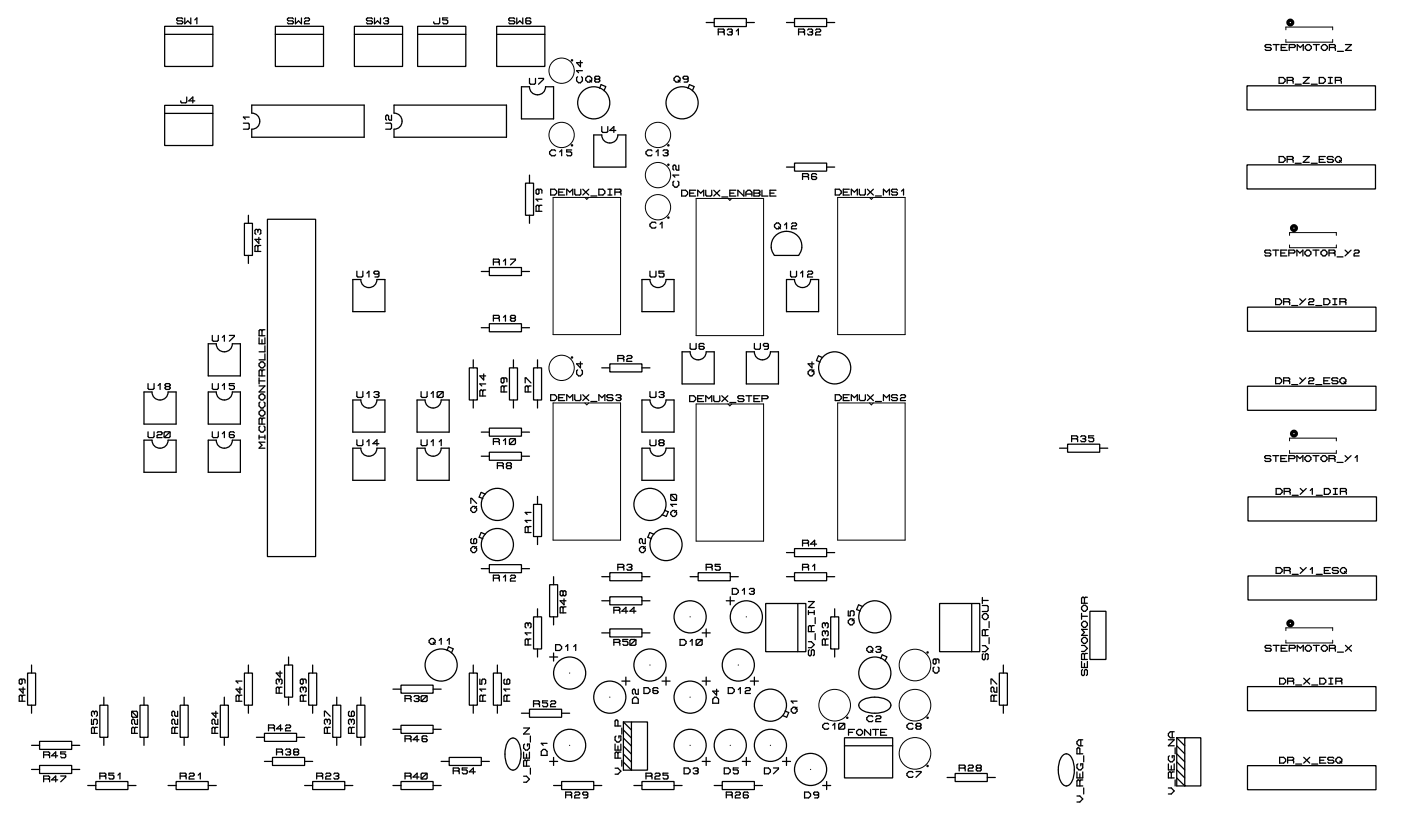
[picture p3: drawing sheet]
<svg xmlns="http://www.w3.org/2000/svg" width="222mm" height="130mm" viewBox="0 0 222 130" stroke-linecap="round" stroke-linejoin="round" font-family="sans-serif">
<g fill="none" stroke="#000" stroke-width=".2">
<path d="M26 4.2h7.7v6.3h-7.7zM26 16.7h7.7v6.3h-7.7zM26 5.4h7.7M26 17.9h7.7M28.9 3l-.2-.2h-.6l-.2 .2 .2 .3h.6l.2 .1-.2 .4h-.6l-.2-.2M29.2 2.8v1l.5-.5 .5 .5v-1M29.5 15.3v.8l-.1 .2h-.7l-.1-.4M30.8 15.9h-1l.7-.6v1M30.8 3.1l.3-.3v1M38.5 19.5h.7l.2 .1v.7l-.2 .1h-.7M39.4 18.5h-.9l.3 .3M39.8 16.6h17.8v5.1h-17.8v-1.3a1.27 1.27 0 0 0 1.3-1.2 1.27 1.27 0 0 0-1.3-1.3z"/>
<path d="M43.5 4.2h7.7v6.3h-7.7zM43.5 5.4h7.7M46.4 3l-.2-.2h-.6l-.2 .2 .2 .3h.6l.2 .1-.2 .4h-.6l-.2-.2M46.7 2.8v1l.5-.5 .5 .5v-1M48.1 3l.2-.2h.5l.1 .2-.1 .3h-.5l-.2 .1v.4h.8M56 4.2h7.7v6.3h-7.7zM56 5.4h7.7M58.9 3l-.2-.2h-.6l-.2 .2 .2 .3h.6l.2 .1-.2 .4h-.6l-.2-.2M59.2 2.8v1l.5-.5 .5 .5v-1M60.6 3l.2-.2h.5l.1 .2-.1 .3M61 3.3h.3M61 19.5h.7l.2 .1v.7l-.2 .1h-.7"/>
<path d="M61.3 3.3l.1 .1-.1 .4h-.5l-.2-.2M61.9 18.2v.8h-.3l-.2-.2v-.4l-.1-.2-.3 .2v.4l.1 .2M62.3 16.6h17.8v5.1h-17.8v-1.3a1.27 1.27 0 0 0 1.3-1.2 1.27 1.27 0 0 0-1.3-1.3zM66 4.2h7.7v6.3h-7.7zM66 5.4h7.7M69.5 2.8v.8l-.1 .2h-.7l-.1-.4M70.8 2.8h-.8v.3h.6l.2 .2v.3l-.2 .2h-.4l-.2-.2M78.5 4.2h7.7v6.3h-7.7zM78.5 5.4h7.7M81.4 3l-.2-.2h-.6l-.2 .2 .2 .3h.6l.2 .1-.2 .4h-.6l-.2-.2M81.7 2.8v1l.5-.5 .5 .5v-1M82.5 13.7h1.2a1.27 1.27 0 0 0 1.3 1.3 1.27 1.27 0 0 0 1.3-1.3h1.2v5.1h-5z"/>
<path d="M83.7 12.4v.8l.2 .1h.6l.2-.1v-.8M83.9 3l-.1-.2h-.5l-.2 .2v.6l.2 .2h.5l.1-.2-.1-.3h-.7M85.2 12.4h.7v.1l-.7 .8M91.3 12.1l-.1 .2v.5l.3 .3h.3l.3-.3v-.5l-.2-.2M91.8 9.6v.9l-.6-.6h.9M92.1 11.2h-.9l.3 .3M92.6 12.4l.3-.3h.4l.3 .3v.3l-.3 .3h-.4l-.3-.3zM93.3 12.7l.3 .3M94.2 12.5l-.2-.1 .2-.3h.5l.1 .1-.1 .3M94.2 12.5l-.2 .2 .2 .3h.5l.1-.2-.1-.3M94.2 12.5h.5M95.8 13.7l-.8-.3-.2 .6"/>
<path d="M95.8 13.7l-.3 .6M106.6 12.4l.3-.3h.3l.3 .3v.3l-.3 .3h-.3l-.3-.3zM107.2 12.7l.3 .3M108.8 12.4l-.2 .1h-.4l-.2-.3 .2-.1h.4l.2 .1v.6l-.2 .2h-.4M109.7 13.7l-.7-.3-.2 .6M109.8 13.7l-.3 .6M111.7 3.6h1.2M112.9 2.9h5.1v1.3h-5.1zM113.6 5.1h.8M114.4 5.1l.1-.2-.1-.3h-.8v.9M114.4 5.1l.1 .1v.3M115 4.7l.2-.1h.4l.2 .1-.2 .4"/>
<path d="M115.3 5.1h.3M115.6 5.1l.2 .1-.2 .3h-.4l-.2-.1M116.4 4.9l.4-.3v.9M118 3.6h1.3M124.4 3.6h1.2M125.6 2.9h5.1v1.3h-5.1zM126.3 5.1h.8M127.1 5.1l.1-.2-.1-.3h-.8v.9M127.1 5.1l.1 .1v.3M127.7 4.7l.2-.1h.4l.2 .1-.2 .4M128 5.1h.3M128.3 5.1l.2 .1-.2 .3h-.4l-.2-.1"/>
<path d="M129 4.7l.1-.1h.5l.2 .1-.2 .4h-.5l-.1 .1v.3h.8M130.7 3.6h1.3M197.2 13.6h20.3v3.8h-20.3zM201 7.2l-.2-.2h-.6l-.1 .2 .1 .3h.6l.2 .2-.2 .3h-.6l-.1-.2M201.3 7h1M201.8 7v1M202.3 12.2h.6l.3 .4v.3l-.3 .3h-.6zM202.6 7.5h.6M203.5 12.7h.8M203.5 7h-.9v1h.9M203.9 7.5h.8l.1-.3-.1-.2h-.8v1M204.3 12.7l.2-.1-.2-.4h-.8v1"/>
<path d="M204.3 12.7l.2 .2v.3M204.8 13.3h1M205.1 8v-1l.5 .5 .5-.5v1M206.1 12.2h.9l-.9 1h.9M206.4 7.4l.3-.4h.3l.4 .4v.3l-.4 .3h-.3l-.3-.3zM207.3 13.3h1M207.7 7h.9M208.2 7v1M208.6 12.2h.7l.3 .4v.3l-.3 .3h-.7zM208.9 7.4l.4-.4h.3l.3 .4v.3l-.3 .3h-.3l-.4-.3zM210 12.2h.7M210 13.2h.7"/>
<path d="M210.2 7.5h.8M210.4 12.2v1M211 7.5l.2-.1-.2-.4h-.8v1M211 7.5l.2 .2v.3M211.2 12.7h.7M211.5 8.1h.9M211.9 12.7l.2-.1-.2-.4h-.7v1M211.9 12.7l.2 .2v.3M212.8 7h.9l-.9 1h.9M38.6 35.3h1.3v5.1h-1.3zM39.3 34v1.3M40.8 39l-.2-.2-.3 .2v.8h.9"/>
<path d="M40.8 36.4l-.2-.1-.3 .1v.5l.2 .2M40.8 36.4v.3M40.8 39v.8M40.8 36.4l.1-.1 .3 .1v.5l-.1 .2M40.9 37.5v1l-.6-.7h.9M41.2 38.8h-.3l-.1 .2M42.3 34.7h7.6v53.3h-7.6zM83.1 29h1.3v5h-1.3zM83.7 27.7v1.3M83.7 34v1.3M85.1 29.9l.1 .2v.4l-.3 .2-.1-.2v-.4l.1-.2h.6l.2 .2v.4M85.2 32.6l-.1-.1-.3 .1v.8h.9"/>
<path d="M85.2 32.6v.8M85.7 32.5h-.3l-.2 .1M85.7 31.5h-.9l.3 .3M87.1 29.9h.6l.3 .3v.3l-.3 .3h-.6zM87.9 23.9l-.2-.2h-.5l-.3 .3v.3l.3 .3h.5l.2-.1M88.3 30.4h.7M88.5 24l.3-.3v.9M89.3 29.9h-1v.9h1M89.6 30.8v-.9l.5 .5 .5-.5v.9M90.4 23.7h-.8v.3h.6l.2 .2v.3l-.2 .1h-.4l-.2-.1M90.9 29.9v.8l.1 .1h.7l.1-.1v-.8M92.2 29.9l.9 .9"/>
<path d="M93.1 29.9l-.9 .9M93.4 31h1M93.9 21.3h1.3a1.27 1.27 0 0 0 1.2 1.3 1.27 1.27 0 0 0 1.3-1.3h1.3v5.1h-5.1zM94.7 29.9h.6l.3 .3v.3l-.3 .3h-.6zM95.2 20v.8l.1 .1h.6l.2-.1v-.8M96.1 29.9h.7M96.1 30.8h.7M96.4 29.9v.9M97.2 30.4h.8M97.4 20.6h-1l.7-.6v.9M98 30.4l.2-.2-.2-.3h-.8v.9M98 30.4l.2 .1v.3"/>
<path d="M103.1 23.9l-.2-.2h-.4l-.4 .3v.3l.4 .3h.4l.2-.1M103.7 35.3l-.1-.2h-.5l-.3 .3v.3l.3 .4h.5l.1-.2M103.7 24l.4-.3v.9M104.4 35.4l.3-.3v1M104.8 23.9l.2-.2h.5l.1 .2-.1 .3M105.2 24.2h.3M105.5 24.2l.1 .1-.1 .3h-.5l-.2-.1M106.6 28.6l-.2 .2v.5l.3 .3h.3l.3-.3v-.5l-.1-.2M107.3 26.1v.8h-.3l-.1-.2v-.4l-.2-.2-.3 .2v.4l.2 .2M107.3 27.7h-.9l.3 .3M107.8 30.1h.6l.3 .3v.3l-.3 .3h-.6zM109.1 30.5h.6"/>
<path d="M110 30.1h-.9v.9h.9M110.3 31v-.9l.5 .4 .5-.4v.9M111.6 30.1v.7l.2 .2h.6l.1-.2v-.7M112.9 30.1l.9 .9M113.8 30.1l-.9 .9M114.1 31.1h1M115.4 30.5h.6M116.4 30.1h-1v.9h1M117.6 30.1v.9l-.9-.9v.9M117.9 31v-.6l.4-.3h.3l.3 .3v.6M117.9 30.7h1M119.2 30.1h.8l.2 .1-.2 .3 .2 .3-.2 .2h-.8z"/>
<path d="M119.2 30.5h.8M120.5 30.1v.9h.9M121.8 30.5h.6M122.5 35.6l.3-.3h.3l.3 .3v.3l-.3 .3h-.3l-.3-.3zM122.7 30.1h-.9v.9h.9M122.8 37.1a2.4 2.4 0 0 1 3.2 .1 2.4 2.4 0 0 1 .3 3.2h-3.8a2.34 2.34 0 0 1 .3-3.3zM123.1 35.9l.3 .3M124.1 35.6l.3-.3v.9M124.4 26.4h1.2M125.2 35.4l.1-.1h.5l.2 .1-.2 .3h-.5l-.1 .2v.3h.8M125.6 25.8h5.1v1.3h-5.1zM126.9 27.9h.8"/>
<path d="M127.7 27.9l.2-.1-.2-.3h-.8v.9M127.7 27.9l.2 .2v.3M129.1 27.6l-.1-.1h-.5l-.2 .1v.6l.2 .2h.5l.1-.2-.1-.3h-.7M130.7 26.4h1.3M132.1 29.9h.6l.3 .3v.3l-.3 .3h-.6zM133.3 30.4h.7M134.3 29.9h-1v.9h1M134.6 30.8v-.9l.5 .5 .5-.5v.9M135.9 29.9v.8l.1 .1h.7l.1-.1v-.8M137.2 29.9l.9 .9M138.1 29.9l-.9 .9M138.4 31h1"/>
<path d="M139.7 30.8v-.9l.5 .5 .4-.5v.9M141.9 30.1l-.1-.2h-.7l-.1 .2 .1 .3h.7l.1 .1-.1 .3h-.7l-.1-.1M142.6 30.2l.3-.3v.9M197.2 26.1h20.3v3.8h-20.3zM200.9 39.7l-.1-.2h-.6l-.2 .2 .2 .3h.6l.1 .2-.1 .3h-.6l-.2-.2M201.3 39.5h.9M201.7 39.5v1M202.3 24.7h.6l.3 .4v.3l-.3 .3h-.6zM203.5 39.5h-1v1h1M203.5 25.2h.8M204.3 25.2l.2-.1-.2-.4h-.8v1M204.3 25.2l.2 .2v.3"/>
<path d="M204.8 25.8h1M206.1 24.7h.9l-.9 1h.9M206.3 39.9l.4-.4h.3l.3 .4v.3l-.3 .3h-.3l-.4-.3zM207.3 25.8h1M207.6 39.5h1M208.1 39.5v1M208.6 25.2h.7M208.9 39.9l.3-.4h.3l.3 .4v.3l-.3 .3h-.3l-.3-.3zM209.6 24.7h-1v1h1M210.8 24.9l-.1-.2h-.7l-.1 .2 .1 .3h.7l.1 .2-.1 .3h-.7l-.1-.2M211.2 25.1l.3-.4h.3l.3 .4v.3l-.3 .3h-.3l-.3-.3zM211.8 25.4l.3 .3"/>
<path d="M212.7 39.5l.5 .5M213.6 39.5l-.9 1M214.1 39.7l.2-.2h.5l.1 .2-.1 .3h-.5l-.2 .2v.3h.8M32.9 54.4h1.3a1.27 1.27 0 0 0 1.3 1.2 1.27 1.27 0 0 0 1.2-1.2h1.3v5h-5.1zM33.6 53v.8l.1 .2h.7l.1-.2v-.8M35.2 53.3l.3-.3v1M36.3 53h.8v.2l-.8 .8M39.3 40.4v1.3M41 53.4v1h.9v-1M41 59.8v.9M41.3 57.2h.3l.3 .3v.3l-.3 .4h-.3l-.3-.4v-.3zM41.4 52.3l-.1-.2-.3 .2v.8h.9"/>
<path d="M41.4 58.6l-.1-.1-.3 .1v.8h.9M41.4 52.3v.8M41.4 53.7v.7M41.4 58.6v.8M41.9 54.7v.9h-.9M41.9 55.9v1h-.9M41.9 58.5h-.3l-.2 .1M41.9 52.1h-.3l-.2 .2M55.8 44.2h1.3a1.27 1.27 0 0 0 1.2 1.3 1.27 1.27 0 0 0 1.3-1.3h1.3v5.1h-5.1zM56.4 42.9v.7l.2 .2h.6l.2-.2v-.7M58 43.2l.3-.3v.9M59.9 43.2l-.1 .1h-.5l-.2-.3 .2-.1h.5l.1 .1v.6l-.1 .2h-.5"/>
<path d="M74.2 58.2h1.3v5h-1.3zM74.8 56.9v1.3M76.1 42.9h1.3M76.1 51.8h1.3M76.5 59.1v1l-.6-.7h.9M77.4 42.3h5.1v1.3h-5.1zM77.4 51.2h5.1v1.3h-5.1zM78 41.4h.8M78 50.3h.8M78.8 41.4l.2-.1-.2-.3h-.8v.9M78.8 50.3l.2-.1-.2-.3h-.8v.9M78.8 41.4l.2 .2v.3"/>
<path d="M78.8 50.3l.2 .2v.3M79.5 59.8l.2 .1v.5l-.3 .1-.2-.1v-.5l.2-.1h.6l.2 .1v.5M79.6 41.3l.3-.3v.9M79.6 50.2l.3-.3v.9M80.6 58.2h1.2v5h-1.2zM80.7 41h.8v.1l-.8 .8M80.9 50.3l-.2-.1 .2-.3h.4l.2 .1-.2 .3M80.9 50.3l-.2 .2 .2 .3h.4l.2-.2-.2-.3M80.9 50.3h.4M81.2 56.9v1.3M82.5 42.9h1.2M82.5 51.8h1.2"/>
<path d="M84.4 58.2h1.2v5h-1.2zM85 56.9v1.3M91.3 58.5l-.1 .1v.5l.3 .3h.3l.3-.3v-.5l-.2-.1M91.8 57.2v1l-.6-.7h.9M95.2 58.2h1.2M96.4 57.5h5.1v1.3h-5.1zM97.7 56.7h.8M98.5 56.7l.1-.2-.1-.3h-.8v.9M98.5 56.7l.1 .1v.3M99.1 56.4l.2-.2h.5l.1 .2-.1 .3h-.5l-.2 .1v.3h.8M101.5 44.2h1.3a1.27 1.27 0 0 0 1.2 1.3 1.27 1.27 0 0 0 1.3-1.3h1.3v5.1h-5.1zM101.5 58.2h1.3"/>
<path d="M102.8 42.9v.7l.1 .2h.7l.1-.2v-.7M105 42.9h-.8v.3h.6l.2 .1v.3l-.2 .2h-.4l-.2-.2M107.9 55.6h1.2a1.27 1.27 0 0 0 1.3 1.3 1.27 1.27 0 0 0 1.3-1.3h1.2v5.1h-5zM109.1 54.3v.8l.2 .1h.6l.2-.1v-.8M111.3 54.5l-.1-.2h-.5l-.1 .2v.6l.1 .1h.5l.1-.1-.1-.3h-.6M118 55.6h1.3a1.27 1.27 0 0 0 1.3 1.3 1.27 1.27 0 0 0 1.2-1.3h1.3v5.1h-5.1zM119.3 54.3v.8l.1 .1h.7l.1-.1v-.8M121.5 54.6l-.2 .2h-.4l-.2-.3 .2-.2h.4l.2 .2v.6l-.2 .1h-.4M124.4 44.2h1.2a1.27 1.27 0 0 0 1.3 1.3 1.27 1.27 0 0 0 1.3-1.3h1.2v5.1h-5zM125 42.9v.7l.2 .2h.6l.2-.2v-.7M126.6 43.2l.3-.3v.9M127.7 43l.2-.1h.4l.2 .1-.2 .3h-.4l-.2 .2v.3h.8"/>
<path d="M127.8 58.8l.3-.3h.3l.3 .3v.3l-.3 .3h-.3l-.3-.3zM128.4 57.2v1l-.6-.7h.9M128.7 58.5l-.3 .3M129.4 56.3l-.3 .7 .6 .2M129.4 56.3l.7 .2M197.3 48.6h20.3v3.8h-20.3zM201.7 47.2h.7l.3 .4v.3l-.3 .3h-.7zM201.7 59.7h.7l.3 .4v.3l-.3 .3h-.7zM202.5 40h.7M203 47.7h.8M203.8 47.7l.1-.1-.1-.4h-.8v1M203.8 47.7l.1 .2v.3"/>
<path d="M203.8 40h.8l.2-.3-.2-.2h-.8v1M204.3 48.3h.9M205.1 40.5v-1l.5 .5 .4-.5v1M205.5 47.2l.5 .5M205.5 59.7l.5 .5M206.5 47.2l-1 1M206.5 59.7l-1 1M207 47.4l.1-.2h.5l.1 .2-.1 .3h-.5l-.1 .2v.3h.7M207 59.9l.1-.2h.5l.1 .2-.1 .3h-.5l-.1 .2v.3h.7M208.1 48.3h.9M209.3 47.2h.7l.3 .4v.3l-.3 .3h-.7zM210.2 40h.7"/>
<path d="M210.3 59.7h-1v1h1M210.8 47.2h.6M210.8 48.2h.6M210.9 40l.2-.1-.2-.4h-.7v1M210.9 40l.2 .2v.3M211.1 47.2v1M211.4 40.6h1M211.6 59.9l-.2-.2h-.6l-.2 .2 .2 .3h.6l.2 .2-.2 .3h-.6l-.2-.2M211.9 47.7h.8M212.7 47.7l.1-.1-.1-.4h-.8v1M212.7 47.7l.1 .2v.3M22.8 62h1.2a1.27 1.27 0 0 0 1.3 1.2 1.27 1.27 0 0 0 1.3-1.2h1.2v5.1h-5z"/>
<path d="M22.8 69.6h1.2a1.27 1.27 0 0 0 1.3 1.3 1.27 1.27 0 0 0 1.3-1.3h1.2v5.1h-5zM23.4 60.7v.7l.2 .2h.6l.2-.2v-.7M23.4 68.3v.7l.2 .2h.6l.2-.2v-.7M24.8 68.4l.2-.1h.5l.1 .1-.1 .3h-.5l-.2 .2v.3h.8M25 61l.3-.3v.9M25.9 68.4l.2-.1h.6l.2 .1v.6l-.2 .2h-.6l-.2-.2zM26.3 61.1l-.2 .2 .2 .3h.4l.2-.2-.2-.3M26.3 61.1l-.2-.1 .2-.3h.4l.2 .1-.2 .3M26.3 61.1h.4M26.9 68.3l-1 .9M32.9 62h1.3a1.27 1.27 0 0 0 1.3 1.2 1.27 1.27 0 0 0 1.2-1.2h1.3v5.1h-5.1zM32.9 69.6h1.3a1.27 1.27 0 0 0 1.3 1.3 1.27 1.27 0 0 0 1.2-1.3h1.3v5.1h-5.1z"/>
<path d="M33.6 60.7v.7l.1 .2h.7l.1-.2v-.7M33.6 68.3v.7l.1 .2h.7l.1-.2v-.7M35.2 61l.3-.3v.9M35.2 68.6l.3-.3v.9M37.1 68.4l-.2-.1h-.5l-.1 .1v.6l.1 .2h.5l.2-.2-.2-.3h-.6M37.1 60.7h-.8v.3h.6l.2 .1v.3l-.2 .2h-.5l-.1-.2M41 68.8v.6M41 69.1h.9M41 61h.9l-.9 1h.9M41 60.2h.9M41.1 63.6l-.1 .1v.5l.3 .3h.3l.3-.3v-.5l-.2-.1M41.1 67.4l-.1 .1v.5l.3 .3h.3l.3-.3v-.5l-.2-.1"/>
<path d="M41.3 62.3h.3l.3 .3v.3l-.3 .3h-.3l-.3-.3v-.3zM41.3 64.8h.3l.3 .3v.4l-.3 .3h-.3l-.3-.3v-.4zM41.4 66.3l-.1-.2-.3 .2v.8h.9M41.4 66.3v.8M41.9 69.9h-.9l.4 .5-.4 .5h.9M41.9 68.8v.6M41.9 66.1h-.3l-.2 .2M55.8 63.2h1.3a1.27 1.27 0 0 0 1.2 1.3 1.27 1.27 0 0 0 1.3-1.3h1.3v5.1h-5.1zM55.8 70.9h1.3a1.27 1.27 0 0 0 1.2 1.2 1.27 1.27 0 0 0 1.3-1.2h1.3v5h-5.1zM56.4 61.9v.8l.2 .1h.6l.2-.1v-.8M56.4 69.5v.8l.2 .2h.6l.2-.2v-.8M58 62.2l.3-.3v.9"/>
<path d="M58 69.9l.3-.4v1M59.1 62.1l.2-.2h.5l.1 .2-.1 .3M59.4 62.4h.4M59.8 62.4l.1 .1-.1 .3h-.5l-.2-.1M59.9 70.2h-.9l.6-.7v1M65.9 63.2h1.3a1.27 1.27 0 0 0 1.3 1.3 1.27 1.27 0 0 0 1.3-1.3h1.2v5.1h-5.1zM65.9 70.9h1.3a1.27 1.27 0 0 0 1.3 1.2 1.27 1.27 0 0 0 1.3-1.2h1.2v5h-5.1zM66.6 61.9v.8l.1 .1h.7l.1-.1v-.8M66.6 69.5v.8l.1 .2h.7l.1-.2v-.8M68.2 62.2l.3-.3v.9M68.2 69.9l.3-.4v1M69.1 62.1l.2-.2h.6l.2 .2v.6l-.2 .1h-.6l-.2-.1z"/>
<path d="M69.4 69.9l.4-.4v1M70.1 61.9l-1 .9M74.4 79.6v-.8h.2l.8 .8M74.8 63.2v1.3M76.1 77.9l-.3 .7 .6 .2M76.1 77.9l.6 .2M76.1 68.3h1.3M76.1 72.1h1.3M76.3 61.8l-.1-.1-.3 .1v.8h.9M76.3 61.8v.8M76.8 61.7h-.3l-.2 .1M76.8 60.7h-.9l.3 .3"/>
<path d="M77.4 71.5h5.1v1.3h-5.1zM77.4 67.7h5.1v1.3h-5.1zM78 69.8h.8M78.6 73.6h.8M78.8 69.8l.2-.1-.2-.3h-.8v.9M78.8 69.8l.2 .2v.3M79.4 73.6l.2-.1-.2-.3h-.8v.9M79.4 73.6l.2 .2v.3M79.6 69.7l.3-.3v.9M79.7 61.2l-.2-.2-.3 .2v.8h1M79.7 61.2v.8M80.2 61h-.4l-.1 .2"/>
<path d="M80.2 73.6l-.1-.1 .1-.3h.5l.2 .1-.2 .3M80.2 73.6l-.1 .2 .1 .3h.5l.2-.2-.2-.3M80.2 73.6h.5M80.6 69.5l.1-.1h.6l.2 .1v.6l-.2 .2h-.6l-.1-.2zM81.2 63.2v1.3M81.5 69.4l-.9 .9M82.5 68.3h1.2M82.5 72.1h1.2M83 60.5v-.7h.2l.8 .7M83.5 61.2l-.1-.2-.4 .2v.8h1M83.5 61.2v.8M84 61h-.3l-.2 .2"/>
<path d="M84.4 79.8h1.2v5h-1.2zM85 63.2v1.3M85 78.5v1.3M87.1 62.4h.6l.3 .3v.3l-.3 .3h-.6zM88.3 62.9h.7M89.3 62.4h-1v.9h1M89.6 63.3v-.9l.5 .5 .5-.5v.9M90.9 62.4v.8l.1 .1h.7l.1-.1v-.8M92.2 62.4l.9 .9M93.1 62.4l-.9 .9M93.4 63.5h1M94.7 63.3v-.9l.5 .5 .4-.5v.9"/>
<path d="M96.9 62.6l-.1-.2h-.7l-.1 .2 .1 .3h.7l.1 .1-.1 .3h-.7l-.1-.1M97.4 62.6l.2-.2h.4l.2 .2-.2 .3M97.7 62.9h.3M98 62.9l.2 .1-.2 .3h-.4l-.2-.1M101.5 63.2h1.3a1.27 1.27 0 0 0 1.2 1.3 1.27 1.27 0 0 0 1.3-1.3h1.3v5.1h-5.1zM101.5 70.9h1.3a1.27 1.27 0 0 0 1.2 1.2 1.27 1.27 0 0 0 1.3-1.2h1.3v5h-5.1zM102.8 61.9v.8l.1 .1h.7l.1-.1v-.8M102.8 69.5v.8l.1 .2h.7l.1-.2v-.8M104.2 62.1l.2-.2h.4l.2 .2-.2 .3M104.4 70l-.2-.1 .2-.4h.4l.2 .2-.2 .3M104.4 70l-.2 .2 .2 .3h.4l.2-.2-.2-.3M104.4 70h.4"/>
<path d="M104.5 62.4h.3M104.8 62.4l.2 .1-.2 .3h-.4l-.2-.1M106.1 78.2l.9 .9M106.2 78.2h.6l.2 .1v.7l-.2 .1h-.6l-.1-.1v-.7zM107 79.8h-.9l.3 .3M109.1 62.6h.6l.3 .3v.3l-.3 .3h-.6zM110.3 63h.7M111.3 62.6h-1v.9h1M111.6 63.5v-.9l.5 .4 .4-.4v.9M112.9 62.6v.7l.1 .2h.7l.1-.2v-.7M114.1 62.6l1 .9M115.1 62.6l-1 .9"/>
<path d="M115.4 63.6h1M117.6 62.7l-.1-.1h-.7l-.1 .1 .1 .3h.7l.1 .2-.1 .3h-.7l-.1-.2M117.9 62.6h1M118.4 62.6v.9M119.2 63h.7M120.2 62.6h-1v.9h1M120.5 63h.8l.1-.3-.1-.1h-.8v.9M132.1 62.4h.6l.3 .3v.3l-.3 .3h-.6zM133.3 62.9h.7M134.3 62.4h-1v.9h1M134.6 63.3v-.9l.5 .5 .5-.5v.9M135.9 62.4v.8l.1 .1h.7l.1-.1v-.8"/>
<path d="M137.2 62.4l.9 .9M138.1 62.4l-.9 .9M138.4 63.5h1M139.7 63.3v-.9l.5 .5 .4-.5v.9M141.9 62.6l-.1-.2h-.7l-.1 .2 .1 .3h.7l.1 .1-.1 .3h-.7l-.1-.1M142.4 62.6l.2-.2h.4l.2 .2-.2 .3h-.4l-.2 .1v.3h.8M167.5 70.9h1.3M168.8 70.2h5.1v1.3h-5.1zM169.5 69.4h.7M170.2 69.4l.2-.2-.2-.3h-.7v.9M170.2 69.4l.2 .1v.3M170.9 69.1l.1-.2h.5l.2 .2-.2 .3"/>
<path d="M171.2 69.4h.3M171.5 69.4l.2 .1-.2 .3h-.5l-.1-.1M172.9 68.9h-.7v.3h.6l.1 .2v.3l-.1 .1h-.5l-.1-.1M173.9 70.9h1.3M197.3 61.1h20.3v3.8h-20.3zM197.3 78.6h20.4v3.8h-20.4zM200.9 72.2l-.1-.2h-.6l-.2 .2 .2 .3h.6l.1 .2-.1 .3h-.6l-.2-.2M201.3 72h.9M201.7 72v1M201.8 77.2h.6l.3 .4v.3l-.3 .3h-.6zM202.5 72.5h.7M203 60.2h.8"/>
<path d="M203.1 77.7h.8M203.5 72h-1v1h1M203.8 60.2l.1-.1-.1-.4h-.8v1M203.8 60.2l.1 .2v.3M203.8 72.5h.8l.2-.3-.2-.2h-.8v1M203.9 77.7l.1-.1-.1-.4h-.8v1M203.9 77.7l.1 .2v.3M204.3 60.8h.9M204.3 78.3h1M205.1 73v-1l.5 .5 .4-.5v1M205.6 77.2l.5 .5M206.3 72.4l.4-.4h.3l.3 .4v.3l-.3 .3h-.3l-.4-.3z"/>
<path d="M206.6 77.2l-1 1M207.2 77.6l.3-.4v1M207.6 72h1M208.1 60.8h.9M208.1 72v1M208.1 78.3h1M208.9 72.4l.3-.4h.3l.3 .4v.3l-.3 .3h-.3l-.3-.3zM209.3 60.2h.7M209.4 77.2h.7l.3 .4v.3l-.3 .3h-.7zM210.2 72.5h.7M210.8 77.2h.7M210.8 78.2h.7"/>
<path d="M210.9 72.5l.2-.1-.2-.4h-.7v1M210.9 72.5l.2 .2v.3M211.2 77.2v1M211.4 73.1h1M211.9 60.1l.3-.4h.3l.3 .4v.3l-.3 .3h-.3l-.3-.3zM212 77.7h.7M212.5 60.4l.3 .3M212.7 72l.5 .5M212.7 77.7l.2-.1-.2-.4h-.7v1M212.7 77.7l.2 .2v.3M213.6 72l-.9 1M214.3 72.4l.3-.4v1"/>
<path d="M74.4 86.7l.4-.3h.3l.3 .3v.4l-.3 .3h-.3l-.4-.3zM74.4 80.4l.4-.3h.3l.3 .3v.3l-.3 .3h-.3l-.4-.3zM74.6 85.2l-.2 .1v.5l.2 .1h.6l.2-.1v-.5l-.2-.1-.3 .1v.6M75.4 86.4l-.3 .3M75.4 80.1l-.3 .3M76.1 84.2l-.3 .8 .6 .2M76.1 84.2l.6 .3M76.1 89.9h1.3M77.4 89.3h5.1v1.3h-5.1zM78 91.4h.8M78.8 91.4l.2-.1-.2-.3h-.8v.9M78.8 91.4l.2 .2v.3"/>
<path d="M79.6 91.3l.3-.3v.9M80.7 91.1l.2-.1h.4l.2 .1-.2 .3h-.4l-.2 .2v.3h.8M82.5 89.9h1.2M83.5 83.4l-.1-.1-.4 .1v.8h1M83.5 98.7l-.1-.2-.4 .2v.4l.2 .2M83.5 83.4v.8M83.5 98.7v.3M83.5 98.7l.2-.2 .3 .2v.4l-.2 .2M84 83.3h-.3l-.2 .1M84 82.3h-1l.4 .3M84 81h-1l.4 .3M84.4 97.5h1.2v5.1h-1.2z"/>
<path d="M85 84.8v1.3M85 96.3v1.2M86.9 92.5h1.3v5h-1.3zM87.5 91.2v1.3M87.5 97.5v1.3M89 96.1l-.1-.1-.3 .1v.8h.9M89 93.6l-.1-.2-.3 .2v.4l.1 .2 .3-.2M89 93.6v.4M89 96.1v.8M89 93.6l.2-.2 .3 .2v.4l-.2 .2-.3-.2M89.2 94.7v.9l-.6-.6h.9M89.5 96h-.3l-.2 .1"/>
<path d="M95.2 91.2h1.2M95.2 95h1.2M96.4 90.6h5.1v1.2h-5.1zM96.4 94.4h5.1v1.2h-5.1zM96.4 99.4h5.1v1.3h-5.1zM97.1 96.5h.8M97.7 89.7h.8M97.9 96.5l.1-.2-.1-.3h-.8v1M97.9 96.5l.1 .1v.4M98.5 89.7l.1-.2-.1-.3h-.8v1M98.5 89.7l.1 .1v.4M99.1 89.4l.2-.2h.5l.1 .2-.1 .3"/>
<path d="M99.3 96.6h-1l.7-.6v1M99.4 89.7h.4M99.8 89.7l.1 .1-.1 .4h-.5l-.2-.2M100.6 96.6h-1l.6-.6v1M101.1 86.7l.3-.3h.3l.3 .3v.4l-.3 .3h-.3l-.3-.3zM101.5 91.2h1.3M101.5 95h1.3M102 85.2v.7h-.3l-.1-.1v-.5l-.2-.1-.3 .1v.5l.2 .1M102 86.4l-.3 .3M102.7 84.2l-.3 .8 .6 .2M102.8 84.2l.6 .3M104.7 81.4l.6 .3"/>
<path d="M105.1 80.7l.6 .2-.3 .7M106.1 81l.3-.3h.3l.3 .3v.3l-.3 .4h-.3l-.3-.4zM107 80.7l-.3 .3M109.1 91.2h1.3M109.1 97.5h.1M110.4 90.6h5.1v1.2h-5.1zM111.7 89.7h.8M111.7 99.4v1.3M112.5 89.7l.1-.2-.1-.3h-.8v1M112.5 89.7l.1 .1v.4M113.9 89.2h-.8v.3h.6l.2 .2v.3l-.2 .2h-.4l-.2-.2M114.8 95h1.3"/>
<path d="M115.5 91.2h1.2M115.5 94.4v1.2M115.8 93h.6l.3 .4v.3l-.3 .3h-.6zM117.4 93.4l.3-.4v1M118 97.5h.1M118.5 93.2l.2-.2h.4l.2 .2-.2 .3M118.8 93.5h.3M119.1 93.5l.2 .2-.2 .3h-.4l-.2-.2M121.1 95.4h6.3v7.6h-6.3zM124.4 91.2h1.2M124.4 87.4h1.2M125.6 90.6h5.1v1.2h-5.1z"/>
<path d="M125.6 86.7h5.1v1.3h-5.1zM126.2 95.4v7.6M126.9 89.7h.8M126.9 85.9h.8M127.7 85.9l.2-.2-.2-.3h-.8v.9M127.7 85.9l.2 .1v.3M127.7 89.7l.2-.2-.2-.3h-.8v1M127.7 89.7l.2 .1v.4M127.8 96.5v.7M127.8 96.9h1M127.8 95.1h1l-1 1h1M128.3 99.1v.8"/>
<path d="M128.3 99.1l-.2-.2-.3 .2v.8h1M128.5 89.5l.3-.3v1M128.8 96.5v.7M128.8 98.9h-.4l-.1 .2M128.9 97.7v.9M129.1 86h-.9l.6-.6v.9M130.5 98.7l-.2-.2-.3 .2v.4l.2 .2M130.5 98.7l.1-.2 .4 .2v.4l-.2 .2M130.5 99.9l-.2-.1-.3 .1v.5l.2 .2M130.5 98.7v.3M130.5 99.9v.3M130.5 99.9l.1-.1 .4 .1v.5l-.2 .2"/>
<path d="M130.7 91.2h1.3M130.7 87.4h1.3M131.4 97.5h1.2v5.1h-1.2zM132 96.3v1.2M134.1 96.6v.8h.3v-.7l.2-.1h.3l.2 .1v.5l-.2 .2M134.1 98.2l.3-.3h.3l.4 .3v.3l-.4 .3h-.3l-.3-.3zM135.1 97.9l-.4 .3M135.8 95.6l-.3 .8 .5 .2M135.8 95.6l.6 .3M148.6 95.4h6.3v7.6h-6.3zM153.7 95.4v7.6M155.3 95.7h.8l.2 .2v.6l-.2 .2h-.8"/>
<path d="M155.3 97.3l.3-.3h.3l.4 .3v.3l-.4 .4h-.3l-.3-.4zM155.3 94.5v.9M155.3 94.9h1M155.8 99.7v.8M155.8 99.7l-.2-.1-.3 .1v.8h1M156.3 99.6h-.4l-.1 .1M156.4 98.3v.9M171 96l.3-.3h.3l.3 .3v.3l-.3 .4h-.3l-.3-.4zM171 98.6l.3-.4h.3l.3 .4v.3l-.3 .3h-.3l-.3-.3zM171 97v.9M171 97.4h.9M171.5 94.6v.8"/>
<path d="M171.5 94.6l-.2-.2-.3 .2v.8h.9M171.9 99.5h-.9l.5 .5-.5 .5h.9M171.9 94.4h-.3l-.1 .2M172.3 96.7h2.6v7.6h-2.6zM197.3 91.1h20.4v3.8h-20.4zM201.8 89.7h.6l.3 .4v.3l-.3 .3h-.6zM203.1 90.2h.8M203.9 90.2l.1-.1-.1-.4h-.8v1M203.9 90.2l.1 .2v.3M204.3 90.8h1M205.6 89.7l.5 .5M206.6 89.7l-1 1"/>
<path d="M207.2 90.1l.3-.4v1M208.1 90.8h1M209.4 90.2h.7M210.4 89.7h-1v1h1M211.6 89.9l-.1-.2h-.7l-.1 .2 .1 .3h.7l.1 .2-.1 .3h-.7l-.1-.2M212 90.1l.3-.4h.3l.3 .4v.3l-.3 .3h-.3l-.3-.3zM212.6 90.4l.3 .3M3.3 107.4l.2 .1v.5l-.3 .2-.2-.2v-.5l.2-.1h.6l.2 .1v.5M3.5 110.1l-.2-.2-.3 .2v.8h1M3.5 110.1v.8M3.6 108.7v.9l-.6-.6h1M4 109.9h-.4l-.1 .2"/>
<path d="M4.4 106.4h1.2v5.1h-1.2zM5 117.9h1.3M5 105.2v1.2M5 111.5v1.3M6.3 117.2h5v1.3h-5zM6.9 119.4h.8M7.7 119.4l.1-.2-.1-.3h-.8v.9M7.7 119.4l.1 .1v.3M9.1 119.5h-.9l.6-.6v.9M10.4 118.9h-.8v.3h.6l.2 .2v.3l-.2 .1h-.4l-.2-.1M11.3 117.9h1.3M14.5 113.7v.8h.3v-.6l.1-.2h.3l.2 .2v.5l-.2 .1"/>
<path d="M14.9 115.2l-.1-.2-.3 .2v.8h.9M14.9 112.6l-.1-.1-.3 .1v.5l.1 .2M14.9 112.6v.3M14.9 115.2v.8M14.9 112.6l.2-.1 .3 .1v.5l-.2 .2M15.4 115h-.3l-.2 .2M15.8 111.5h1.3v5.1h-1.3zM16.4 110.2v1.3M16.4 116.6v1.3M20.8 112.5l.9 .9M21 112.5h.6l.1 .1v.7l-.1 .1h-.6l-.2-.1v-.7zM21.3 115.2l-.2-.2-.3 .2v.8h.9"/>
<path d="M21.3 115.2v.8M21.7 115h-.3l-.1 .2M21.7 113.7v.8h-.3l-.1-.1v-.5l-.2-.2-.3 .2v.5l.2 .1M22.1 111.5h1.3v5.1h-1.3zM22.8 110.2v1.3M22.8 116.6v1.3M27.6 115.2l-.1-.2-.3 .2v.8h.9M27.6 115.2v.8M28.1 115h-.3l-.2 .2M28.1 113.7v.8h-.3l-.2-.1v-.5l-.1-.2-.3 .2v.5l.1 .1M28.1 112.5v.8h-.3l-.2-.2v-.5l-.1-.1-.3 .1v.5l.1 .2M28.5 111.5h1.3v5.1h-1.3z"/>
<path d="M29.1 110.2v1.3M29.1 116.6v1.3M34 115.2l-.2-.2-.3 .2v.8h.9M34 115.2v.8M34.1 112.5v.9l-.6-.6h.9M34.4 115h-.3l-.1 .2M34.4 113.7v.8h-.3l-.1-.1v-.5l-.2-.2-.3 .2v.5l.2 .1M34.8 111.5h1.3v5.1h-1.3zM35.5 110.2v1.3M35.5 116.6v1.3M37.8 110.1l-.2-.2-.3 .2v.8h.9M37.8 110.1v.8"/>
<path d="M37.9 108.7v.9l-.6-.6h.9M38.2 109.9h-.3l-.1 .2M38.2 107.7h-.9l.3 .3M38.6 106.4h1.3v5.1h-1.3zM39.3 105.2v1.2M39.3 111.5v1.3M40.5 116.6h1.3M41.8 116h5.1v1.2h-5.1zM42.5 115.1h.7M43.1 119.8h5.1v1.2h-5.1zM43.2 115.1l.2-.2-.2-.3h-.7v1M43.2 115.1l.2 .1v.4"/>
<path d="M43.7 118.9h.8M44.1 107.5l-.1-.1-.3 .1v.5l.1 .2M44.1 107.5l.2-.1 .3 .1v.5l-.2 .2M44.1 108.8l-.1-.1-.3 .1v.8h.9M44.1 107.5v.4M44.1 108.8v.8M44.3 106.1v1l-.6-.7h.9M44.5 118.9l.2-.1-.2-.4h-.8v1M44.5 118.9l.2 .2v.3M44.6 108.7h-.3l-.2 .1M44.7 115.2h-1l.7-.6v1M45 105.2h1.3v5h-1.3z"/>
<path d="M45.2 118.6l.1-.2h.5l.1 .2-.1 .3M45.2 114.8l.1-.2h.5l.1 .2-.1 .3h-.5l-.1 .1v.4h.7M45.5 118.9h.3M45.6 103.9v1.3M45.6 110.2v1.3M45.8 118.9l.1 .2-.1 .3h-.5l-.1-.2M46.6 118.9l-.2-.1 .2-.4h.5l.1 .2-.1 .3M46.6 118.9l-.2 .2 .2 .3h.5l.1-.2-.1-.3M46.6 118.9h.5M46.9 116.6h1.3M47.8 107.4l.1 .1v.5l-.3 .2-.1-.2v-.5l.1-.1h.6l.2 .1v.5M47.9 110.1l-.1-.2-.3 .2v.8h.9"/>
<path d="M47.9 108.8l-.1-.1-.3 .1v.5l.1 .1M47.9 108.8v.3M47.9 110.1v.8M47.9 108.8l.2-.1 .3 .1v.5l-.2 .1M48.4 109.9h-.3l-.2 .2M48.8 106.4h1.3v5.1h-1.3zM49.4 105.2v1.2M49.4 111.5v1.3M51.3 113.3v-.8h.1l.8 .8M51.8 115.2l-.2-.2-.3 .2v.8h.9M51.8 113.9l-.2-.2-.3 .2v.5l.1 .1M51.8 113.9l.1-.2 .3 .2v.5l-.1 .1"/>
<path d="M51.8 113.9v.3M51.8 115.2v.8M52.2 115h-.3l-.1 .2M52.6 111.5h1.3v5.1h-1.3zM53.2 110.2v1.3M53.2 116.6v1.3M55.3 112.5l-.2 .1v.5l.2 .2h.6l.1-.2v-.5l-.1-.1-.3 .1v.7M55.6 115.2l-.2-.2-.3 .2v.8h.9M55.6 113.9l-.2-.2-.3 .2v.5l.2 .1M55.6 113.9l.1-.2 .3 .2v.5l-.1 .1M55.6 113.9v.3M55.6 115.2v.8"/>
<path d="M56 115h-.3l-.1 .2M56.4 111.5h1.3v5.1h-1.3zM57.1 110.2v1.3M57.1 116.6v1.3M62.1 115.3h1.3M62.1 109h1.3M63.4 114.7h5.1v1.3h-5.1zM63.4 108.3h5.1v1.3h-5.1zM64 116.8h.8M64 110.5h.8M64.8 110.5l.2-.2-.2-.3h-.8v.9M64.8 116.8l.2-.1-.2-.3h-.8v.9"/>
<path d="M64.8 110.5l.2 .1v.3M64.8 116.8l.2 .2v.3M65.5 110.2l.1-.2h.5l.2 .2-.2 .3M65.8 110.5h.3M66.1 110.5l.2 .1-.2 .3h-.5l-.1-.1M66.3 117h-1l.7-.6v.9M66.6 110.2l.1-.2h.7l.1 .2v.6l-.1 .1h-.7l-.1-.1zM67.5 116.5l-.1-.1h-.5l-.2 .1v.6l.2 .2h.5l.1-.2-.1-.3h-.7M67.5 110l-.9 .9M67.9 101.3l.3-.3h.3l.3 .3v.3l-.3 .3h-.3l-.3-.3zM68.5 115.3h1.3M68.5 109h1.3"/>
<path d="M68.5 101.6l.3 .3M69.4 101.3l.4-.3v.9M70.7 101.3l.3-.3v.9M71 119.8h5.1v1.2h-5.1zM71.6 102.6l-.7-.3-.2 .6M71.7 102.6l-.3 .6M74.2 106.4h1.3v5.1h-1.3zM74.8 105.2v1.2M74.8 111.5v1.3M75.9 107.4v.8h.3v-.7l.1-.1h.3l.2 .1v.5l-.2 .2M76.3 110.1l-.1-.2-.3 .2v.8h.9M76.3 110.1v.8"/>
<path d="M76.8 109.9h-.3l-.2 .2M76.8 109h-.9l.3 .3M78 106.4h1.3v5.1h-1.3zM78.6 105.2v1.2M78.6 111.5v1.3M79.8 107.4l-.1 .1v.5l.1 .2h.6l.2-.2v-.5l-.2-.1-.3 .1v.7M80.1 110.1l-.1-.2-.3 .2v.8h.9M80.1 110.1v.8M80.5 117a.86 .86 0 0 1 .9-.3 .86 .86 0 0 1 .6 .7 4.4 4.4 0 0 1-.2 4 .87 .87 0 0 1-.9 .4 .87 .87 0 0 1-.7-.8 4.4 4.4 0 0 1 .3-4zM80.6 109.9h-.3l-.2 .2M80.6 109h-.9l.3 .3M82.5 112.8h1.2"/>
<path d="M82.8 118.9v1h.9v-1M82.8 115.1h.9l-.9 1h.9M82.9 117.7l-.1 .1v.5l.3 .3h.3l.3-.3v-.6h-.3v.3M83.3 119.2v.7M83.5 101.2l-.1-.2-.4 .2v.8h1M83.5 101.2v.8M83.7 112.1h5.1v1.3h-5.1zM83.9 116.4v.9M84 100.1h-1l.4 .3M84 101h-.3l-.2 .2M84.4 111.3h.8M85 102.6v1.3"/>
<path d="M85.2 111.3l.1-.2-.1-.3h-.8v.9M85.2 111.3l.1 .1v.3M85.6 118.8l.3-.3h.3l.3 .3v.6h-.9zM86.5 117.5h-.9l.3 .4M86.6 110.8h-.8v.3h.6l.2 .2v.3l-.2 .1h-.4l-.2-.1M86.9 103.9h1.3M87.1 111l.1-.2h.5l.2 .2-.2 .3h-.5l-.1 .1v.3h.8M87.5 103.3v1.2M87.5 119.8v1.2M87.9 101.9h.6l.3 .3v.3l-.3 .4h-.6zM88.8 112.8h1.3M89.4 102.2l.4-.3v1"/>
<path d="M90.1 106.4h.1M90.1 117.9h.1M90.7 102.2l.3-.3v1M95.2 100.1h1.2M96.4 110.2h.1M97.1 101.6h.8M97.3 117.7v.9h.9v-.9M97.4 116.4l-.1 .1v.5l.3 .3h.3l.3-.3v-.6h-.3v.3M97.7 114.8v-.8l-.3-.2-.1 .2v.8h.9M97.7 119.1l-.1-.2-.3 .2v.8h.9M97.7 118v.6M97.7 119.1v.8"/>
<path d="M97.9 101.6l.1-.2-.1-.3h-.8v.9M97.9 101.6l.1 .1v.3M98.2 118.9h-.3l-.2 .2M98.3 115.1v1M98.3 107.7h1.3M98.6 114.2v7.6h1.2l-1.2-1.3M98.6 114.2h1.2M98.6 119.2l1.2 1.3M98.6 118l1.2 1.2M98.6 116.7l1.2 1.3M98.6 115.4l1.2 1.3M98.6 114.2l1.2 1.2"/>
<path d="M99 107.1v1.2M99.3 101.1h-.8v.3h.6l.2 .2v.3l-.2 .1h-.4l-.2-.1M99.6 101.3l.2-.2h.6l.2 .2v.6l-.2 .1h-.6l-.2-.1zM99.8 114.2h2.6v7.6h-2.6zM100.3 110.2h.3l.3 .4v.6h-.9v-.6zM100.6 101.1l-1 .9M100.9 109v.8h-.3l-.1-.2v-.5l-.2-.1-.3 .1v.5l.2 .2M101.5 100.1h1.3M101.8 108.7h.7l.3 .3v.3l-.3 .4h-.7zM102.8 105.2h.1M104 108.9l-.1-.2h-.5l-.1 .2v.6l.1 .2h.5l.1-.2-.1-.3h-.6M104.7 107.7h1.3"/>
<path d="M105.3 107.1v1.2M107.5 101.1h.7l.3 .3v.3l-.3 .3h-.7zM109.1 110.2h.1M109.1 117.9h.1M109.1 101.4l.3-.3v.9M110.1 101.3l.1-.2h.7l.1 .2v.6l-.1 .1h-.7l-.1-.1zM111 101.1l-.9 .9M111 107.7h1.3M111 100.1h1.3M111.7 107.1v1.2M111.7 119.8v1.2M113 110.2h.3l.3 .4v.6h-.9v-.6z"/>
<path d="M113.3 109v.9l-.6-.6h.9M115.2 108.7h.6l.3 .3v.3l-.3 .4h-.6zM115.5 117.9h.1M116.7 105.2h.1M116.7 109l.4-.3v1M117.9 108.9l.1-.2h.5l.1 .2-.1 .3h-.5l-.1 .1v.4h.7M118 119.8v1.2M118.7 107.7h1.2M119.3 107.1v1.2M121.8 117.9h.1M123.7 113.1l.7 .3M124.1 112.4l.6 .3-.3 .7"/>
<path d="M124.4 119.8v1.2M125.1 112.1l.3-.3h.3l.3 .3v.4l-.3 .3h-.3l-.3-.3zM126 111.8l-.3 .3M126 110.9h-.9l.3 .3M127.8 101.5h.5l.5 .4-.5 .5h-.5M128 102.7l-.2 .2v.6l.2 .2 .3-.2v-.6l.1-.2 .4 .2v.6l-.2 .2M128.9 100.2v.9M130.5 101.2l-.2-.2-.3 .2v.8h1M130.5 101.2v.8M131 101h-.4l-.1 .2M131 114.5l-.1-.1h-.5l-.3 .3v.3l.3 .3h.5l.1-.2M131.7 114.7l.3-.3v.9"/>
<path d="M132 102.6v1.3M132.6 114.5l.2-.1h.6l.2 .1v.6l-.2 .2h-.6l-.2-.2zM133.5 116.7h7.7v6.3h-7.7zM133.5 117.9h7.7M133.6 114.4l-1 .9M134.2 115.8h.6M135.1 115.3h-.9v1M135.4 115.6l.4-.3h.3l.3 .3v.3l-.3 .4h-.3l-.4-.4zM136.1 110.9a4.2 4.2 0 0 1 4.4 0 .86 .86 0 0 1 .4 .9 .86 .86 0 0 1-.8 .6 4.3 4.3 0 0 1-4-.2 .78 .78 0 0 1 0-1.3zM137.1 102.5l.3-.3h.3l.3 .3v.3l-.3 .3h-.3l-.3-.3zM137.7 115.3v1l-1-1v1M137.7 102.8l.3 .3"/>
<path d="M138 115.3h.9M138 113.3l-.1-.1h-.5l-.3 .3v.3l.3 .3h.5l.1-.2M138.5 115.3v1M138.5 113.3l.2-.1h.4l.2 .1-.2 .3h-.4l-.2 .2v.3h.8M138.5 102.4l.2-.2h.4l.2 .2-.2 .3M138.8 102.7h.3M139.1 102.7l.2 .1-.2 .3h-.4l-.2-.1M139.3 115.8h.6M140.2 115.3h-.9v1h.9M140.2 103.8l-.7-.3-.2 .6M140.2 103.9l-.2 .6M144.4 114.5l-.2-.1h-.5l-.3 .3v.3l.3 .3h.5l.2-.2"/>
<path d="M145 114.8l-.2-.1 .2-.3h.5l.1 .1-.1 .3M145 114.8l-.2 .2 .2 .3h.5l.1-.2-.1-.3M145 114.8h.5M147.7 105.5l-.1 .1v.5l.3 .3h.3l.3-.3v-.5l-.2-.1M147.9 104.2l.1 .2v.4l-.3 .2-.1-.2v-.4l.1-.2h.6l.2 .2v.4M155.3 102.1h.5l.5 .5-.5 .4h-.5M155.5 103.4l-.2 .1v.7l.2 .1 .3-.1v-.7l.1-.1 .4 .1v.7l-.2 .1M156.4 100.8v1M156.7 108.2v-.8h.2l.7 .8M157.2 110.1l-.2-.2-.3 .2v.8h.9M157.2 110.1v.8M157.6 109.9h-.3l-.1 .2"/>
<path d="M157.6 108.7v.7h-.3l-.1-.1v-.5l-.2-.1-.3 .1v.5l.2 .1M158 106.4h1.3v5.1h-1.3zM158.7 105.2v1.2M158.7 111.5v1.3M168 119.5a.86 .86 0 0 1 .9-.3 .86 .86 0 0 1 .6 .7 4.4 4.4 0 0 1-.2 4 .87 .87 0 0 1-.9 .4 .87 .87 0 0 1-.7-.8 4.4 4.4 0 0 1 .3-4zM170.8 119.2v-.8l-.4-.2-.1 .2v.8h.9M170.9 117v.9M171 101.1l.3-.3h.3l.3 .3v.3l-.3 .3h-.3l-.3-.3zM171 104.6v.9h.9v-.9M171 102.1h.5l.4 .4-.4 .5h-.5M171.2 105.9l-.2 .1v.7l.2 .1 .3-.1v-.7l.1-.1 .3 .1v.7l-.1 .1M171.2 117h-.6l-.3 .3v.3l.3 .3h.6"/>
<path d="M171.4 119.5v1M171.5 103.5v.8M171.5 104.9v.6M171.5 103.5l-.2-.2-.3 .2v.8h.9M171.9 103.3h-.3l-.1 .2M184.8 117h.9l-.9 .9h.9M184.9 119.5l-.1 .2v.4l.3 .4h.3l.3-.4v-.6h-.3v.3M185.4 115.7v1M185.7 115.7h-.6l-.3 .3v.3l.3 .4h.6M185.8 118.2v1M186.1 116.7v7.6h1.2l-1.2-1.3M186.1 116.7h1.2"/>
<path d="M186.1 119.2l1.2 1.3M186.1 117.9l1.2 1.3M186.1 116.7l1.2 1.2M187.3 116.7h2.6v7.6h-2.6zM197.3 108.6h20.3v3.8h-20.3zM201 102.2l-.2-.2h-.6l-.1 .2 .1 .3h.6l.2 .2-.2 .3h-.6l-.1-.2M201.3 102h1M201.8 102v1M202.3 107.2h.7l.3 .4v.3l-.3 .3h-.7zM202.3 119.7h.7l.3 .4v.3l-.3 .3h-.7zM202.6 102.5h.6M203.5 102h-.9v1h.9"/>
<path d="M203.6 107.7h.8M203.9 102.5h.8l.1-.3-.1-.2h-.8v1M204.4 107.7l.2-.1-.2-.4h-.8v1M204.4 107.7l.2 .2v.3M204.9 108.3h.9M205.1 103v-1l.5 .5 .5-.5v1M206.2 107.2l.9 1M206.2 119.7l.9 1M206.4 102.4l.3-.4h.3l.4 .4v.3l-.4 .3h-.3l-.3-.3zM207.1 107.2l-.9 1M207.1 119.7l-.9 1M207.4 108.3h1"/>
<path d="M207.7 102h.9M208.2 102v1M208.7 107.2h.6l.3 .4v.3l-.3 .3h-.6zM208.9 102.4l.4-.4h.3l.3 .4v.3l-.3 .3h-.3l-.4-.3zM209.6 119.7h-.9v1h.9M210.1 107.2h.7M210.1 108.2h.7M210.2 102.5h.8M210.4 107.2v1M210.9 119.9l-.1-.2h-.7l-.1 .2 .1 .3h.7l.1 .2-.1 .3h-.7l-.1-.2M211 102.5l.2-.1-.2-.4h-.8v1M211 102.5l.2 .2v.3"/>
<path d="M211.2 107.7h.8M211.5 103.1h.9M212 107.7l.2-.1-.2-.4h-.8v1M212 107.7l.2 .2v.3M212.8 102l.9 1M213.7 102l-.9 1M5 121.7h1.3M6.3 121h5v1.3h-5zM6.9 123.2h.8M7.7 123.2l.1-.2-.1-.3h-.8v.9M7.7 123.2l.1 .1v.3M9.1 123.3h-.9l.6-.6v.9"/>
<path d="M9.6 122.7h.8v.2l-.8 .7M11.3 121.7h1.3M13.9 124.2h1.2M15.1 123.6h5.1v1.2h-5.1zM15.8 122.7h.8M16.6 122.7l.1-.1-.1-.3h-.8v.9M16.6 122.7l.1 .2v.3M18 122.3h-.8v.3h.6l.2 .1v.3l-.2 .2h-.4l-.2-.2M18.6 122.6l.4-.3v.9M20.2 124.2h1.3M26.6 124.2h1.2M27.8 123.6h5.1v1.2h-5.1z"/>
<path d="M28.5 122.7h.8M29.3 122.7l.1-.1-.1-.3h-.8v.9M29.3 122.7l.1 .2v.3M29.9 122.4l.2-.1h.4l.2 .1-.2 .3h-.4l-.2 .2v.3h.8M31.3 122.6l.4-.3v.9M32.9 124.2h1.3M41.8 120.4h1.3M48.2 124.2h1.2M48.2 120.4h1.2M49.4 123.6h5.1v1.2h-5.1zM50.1 122.7h.8M50.9 122.7l.1-.1-.1-.3h-.8v.9"/>
<path d="M50.9 122.7l.1 .2v.3M51.5 122.4l.2-.1h.4l.2 .1-.2 .3h-.4l-.2 .2v.3h.8M52.8 122.4l.1-.1h.5l.2 .1-.2 .3M53.1 122.7h.3M53.4 122.7l.2 .2-.2 .3h-.5l-.1-.2M54.5 124.2h1.3M62.1 124.2h1.3M63.4 123.6h5.1v1.2h-5.1zM64 122.7h.8M64.8 122.7l.2-.1-.2-.3h-.8v.9M64.8 122.7l.2 .2v.3M66.3 122.9h-1l.7-.6v.9"/>
<path d="M66.6 122.4l.1-.1h.7l.1 .1v.6l-.1 .2h-.7l-.1-.2zM67.5 122.3l-.9 .9M68.5 124.2h1.3M69.8 120.4h1.2M71.7 121.9h.8M72.5 121.9l.1-.2-.1-.3h-.8v1M72.5 121.9l.1 .1v.4M73.9 121.4h-.8v.3h.6l.2 .2v.3l-.2 .2h-.4l-.2-.2M75.2 122h-1l.6-.6v1M76.1 120.4h1.3M82.8 122.7h.5l.4 .5-.4 .5h-.5M83.3 120.4l-.2-.2-.3 .2v.7h.9"/>
<path d="M83.3 120.4v.7M83.7 120.2h-.3l-.1 .2M83.9 121.5v.9M86.9 120.4h1.3M87.5 124.2h1.3M88.8 123.6h5.1v1.2h-5.1zM89.4 125.7h.8M90.2 125.7l.2-.1-.2-.4h-.8v1M90.2 125.7l.2 .2v.3M90.9 125.4l.1-.2h.5l.2 .2-.2 .3h-.5l-.1 .2v.3h.8M92.9 125.6l-.1 .1h-.5l-.2-.3 .2-.2h.5l.1 .2v.6l-.1 .2h-.5M93.9 124.2h1.3"/>
<path d="M97.3 121.5h.4l.5 .4-.5 .5h-.4M98.3 120.2v.9M100.2 124.2h1.3M101.5 123.6h5.1v1.2h-5.1zM102.1 122.7h.8M102.9 122.7l.2-.1-.2-.3h-.8v.9M102.9 122.7l.2 .2v.3M103.6 122.4l.1-.1h.5l.2 .1-.2 .3h-.5l-.1 .2v.3h.8M105.6 122.3h-.8v.3h.7l.1 .1v.3l-.1 .2h-.5l-.2-.2M106.6 124.2h1.3M108.2 121.4h.6l.3 .3v.3l-.3 .4h-.6zM109.6 121.6l.2-.2h.4l.2 .2-.2 .3"/>
<path d="M109.9 121.9h.3M110.2 121.9l.2 .1-.2 .4h-.4l-.2-.2M111 120.4h1.3M112.9 124.2h1.3M114.2 123.6h5.1v1.2h-5.1zM114.5 121.4h.7l.3 .3v.3l-.3 .4h-.7zM114.8 125.7h.8M115.6 125.7l.2-.1-.2-.4h-.8v1M115.6 125.7l.2 .2v.3M116.3 125.4l.1-.2h.5l.2 .2-.2 .3h-.5l-.1 .2v.3h.8M116.7 121.4h-.7v.3h.6l.1 .2v.3l-.1 .2h-.5l-.1-.2M117.4 120.4h1.3"/>
<path d="M118.3 125.4l-.1-.2h-.5l-.2 .2v.6l.2 .2h.5l.1-.2-.1-.3h-.7M119.3 124.2h1.3M120.9 121.4h.6l.3 .3v.3l-.3 .4h-.6zM122.3 121.4h.8v.2l-.8 .8M123.7 120.4h1.3M127.2 125.2h.7l.3 .4v.3l-.3 .3h-.7zM128.2 121.7h.1M129.4 125.6l-.1 .1h-.5l-.1-.3 .1-.2h.5l.1 .2v.6l-.1 .2h-.5M130.1 124.2h1.3M130.7 123.6v1.2M144.4 122.1l-.2-.1h-.5l-.3 .3v.3l.3 .3h.5l.2-.1M144.8 122h.8v.1l-.8 .8"/>
<path d="M149.8 122.9h1.2M151 122.3h5.1v1.3h-5.1zM151.7 121.4h.8M152.5 121.4l.1-.1-.1-.3h-.8v.9M152.5 121.4l.1 .2v.3M153.1 121.1l.2-.1h.4l.2 .1-.2 .3h-.4l-.2 .2v.3h.8M154.5 121.4h.5M154.5 121.4l-.1-.1 .1-.3h.5l.2 .1-.2 .3M154.5 121.4l-.1 .2 .1 .3h.5l.2-.2-.2-.3M156.1 122.9h1.3M170.3 125.9h.5l.4 .4-.4 .5h-.5M170.3 122.1v.9h.9v-.9"/>
<path d="M170.4 120.8l-.1 .1v.5l.3 .3h.3l.3-.3v-.6h-.3v.3M170.8 123.5l-.2-.2-.3 .2v.8h.9M170.8 122.4v.6M170.8 123.5v.8M171.2 123.3h-.3l-.1 .2M171.4 124.6v.9M184.8 120.8v.9h.9v-.9M184.8 124.6h.4l.5 .5-.5 .4h-.4M185.2 122.2l-.1-.1-.3 .1v.8h.9M185.2 121.1v.6M185.2 122.2v.8M185.7 122.1h-.3l-.2 .1"/>
<path d="M185.8 123.3v1M186.1 121.7l1.2 1.3M186.1 120.5l1.2 1.2M197.3 121.1h20.3v3.8h-20.3zM203.6 120.2h.8M204.4 120.2l.2-.1-.2-.4h-.8v1M204.4 120.2l.2 .2v.3M204.9 120.8h.9M207.4 120.8h1M208.7 120.2h.6M211.2 120.1l.4-.4h.3l.3 .4v.3l-.3 .3h-.3l-.4-.3zM211.9 120.4l.3 .3"/>
<circle cx="90.5" cy="9.5" r=".1"/>
<circle cx="93.9" cy="16.3" r="2.54"/>
<circle cx="107.9" cy="16.3" r="2.54"/>
<circle cx="90.4" cy="23" r=".1"/>
<circle cx="105.7" cy="34.4" r=".1"/>
<circle cx="105.7" cy="23" r=".1"/>
<circle cx="105.7" cy="26.1" r=".1"/>
<circle cx="90.4" cy="56.5" r=".1"/>
<circle cx="132" cy="58.2" r="2.54"/>
<circle cx="78.6" cy="79.8" r="2.54"/>
<circle cx="102.8" cy="79.8" r="2.54"/>
<circle cx="78.6" cy="86.1" r="2.54"/>
<circle cx="105.3" cy="86.1" r="2.54"/>
<circle cx="109.1" cy="97.5" r="2.54"/>
<circle cx="118" cy="97.5" r="2.54"/>
<circle cx="138.3" cy="97.5" r="2.54"/>
<circle cx="69.8" cy="105.2" r="2.54"/>
<circle cx="90.1" cy="106.4" r="2.54"/>
<circle cx="90.1" cy="117.9" r="2.54"/>
<circle cx="96.4" cy="110.2" r="2.54"/>
<circle cx="102.8" cy="105.2" r="2.54"/>
<circle cx="109.1" cy="110.2" r="2.54"/>
<circle cx="109.1" cy="117.9" r="2.54"/>
<circle cx="115.5" cy="117.9" r="2.54"/>
<circle cx="116.7" cy="105.2" r="2.54"/>
<circle cx="121.8" cy="117.9" r="2.54"/>
<circle cx="121.8" cy="111.5" r="2.54"/>
<circle cx="134" cy="113.5" r=".1"/>
<circle cx="138.3" cy="106.4" r="2.54"/>
<circle cx="146.7" cy="113.5" r=".1"/>
<circle cx="146.7" cy="103.2" r=".1"/>
<circle cx="128.2" cy="121.7" r="2.54"/>
<circle cx="146.7" cy="121.1" r=".1"/>
</g>
<g fill="none" stroke="#000" stroke-width=".16">
<path d="M203.3 4.7v-.4h7.4v.4M203.3 6.2v.5h7.4v-.5M87.5 31.2h10.6v21.7h-10.6zM92.5 31.2l.3 .3 .3-.3M110.1 31.4h10.6v21.7h-10.6zM115.1 31.4l.3 .3 .3-.3M132.5 31.2h10.6v21.7h-10.6zM137.5 31.2l.3 .3 .3-.3M203.9 37.2v-.4h7.4v.4M203.9 38.7v.5h7.4v-.5M87.5 63.7h10.6v21.7h-10.6zM92.5 63.7l.3 .3 .3-.3"/>
<path d="M110.1 63.9h10.6v21.7h-10.6zM115.1 63.9l.3 .3 .3-.3M132.5 63.7h10.6v21.7h-10.6zM137.5 63.7l.3 .3 .3-.3M203.9 69.7v-.4h7.4v.4M203.9 71.2v.5h7.4v-.5M203.3 99.7v-.4h7.4v.4M203.3 101.2v.5h7.4v-.5"/>
<circle cx="88.8" cy="11.2" r="2"/>
<circle cx="88.8" cy="21.3" r="2"/>
<circle cx="104" cy="32.8" r="2"/>
<circle cx="104" cy="27.7" r="2"/>
<circle cx="104" cy="21.3" r="2"/>
<circle cx="88.8" cy="58.2" r="2"/>
<circle cx="132" cy="111.5" r="2.5"/>
<circle cx="144.7" cy="111.5" r="2.5"/>
<circle cx="144.7" cy="119.1" r="2.5"/>
<circle cx="144.7" cy="105.2" r="2.5"/>
</g>
<g fill="none" stroke="#000" stroke-width=".51">
<circle cx="204" cy="3.6" r=".38"/>
<circle cx="204.6" cy="36.1" r=".38"/>
<circle cx="204.6" cy="68.6" r=".38"/>
<circle cx="204" cy="98.6" r=".38"/>
</g>
</svg>
